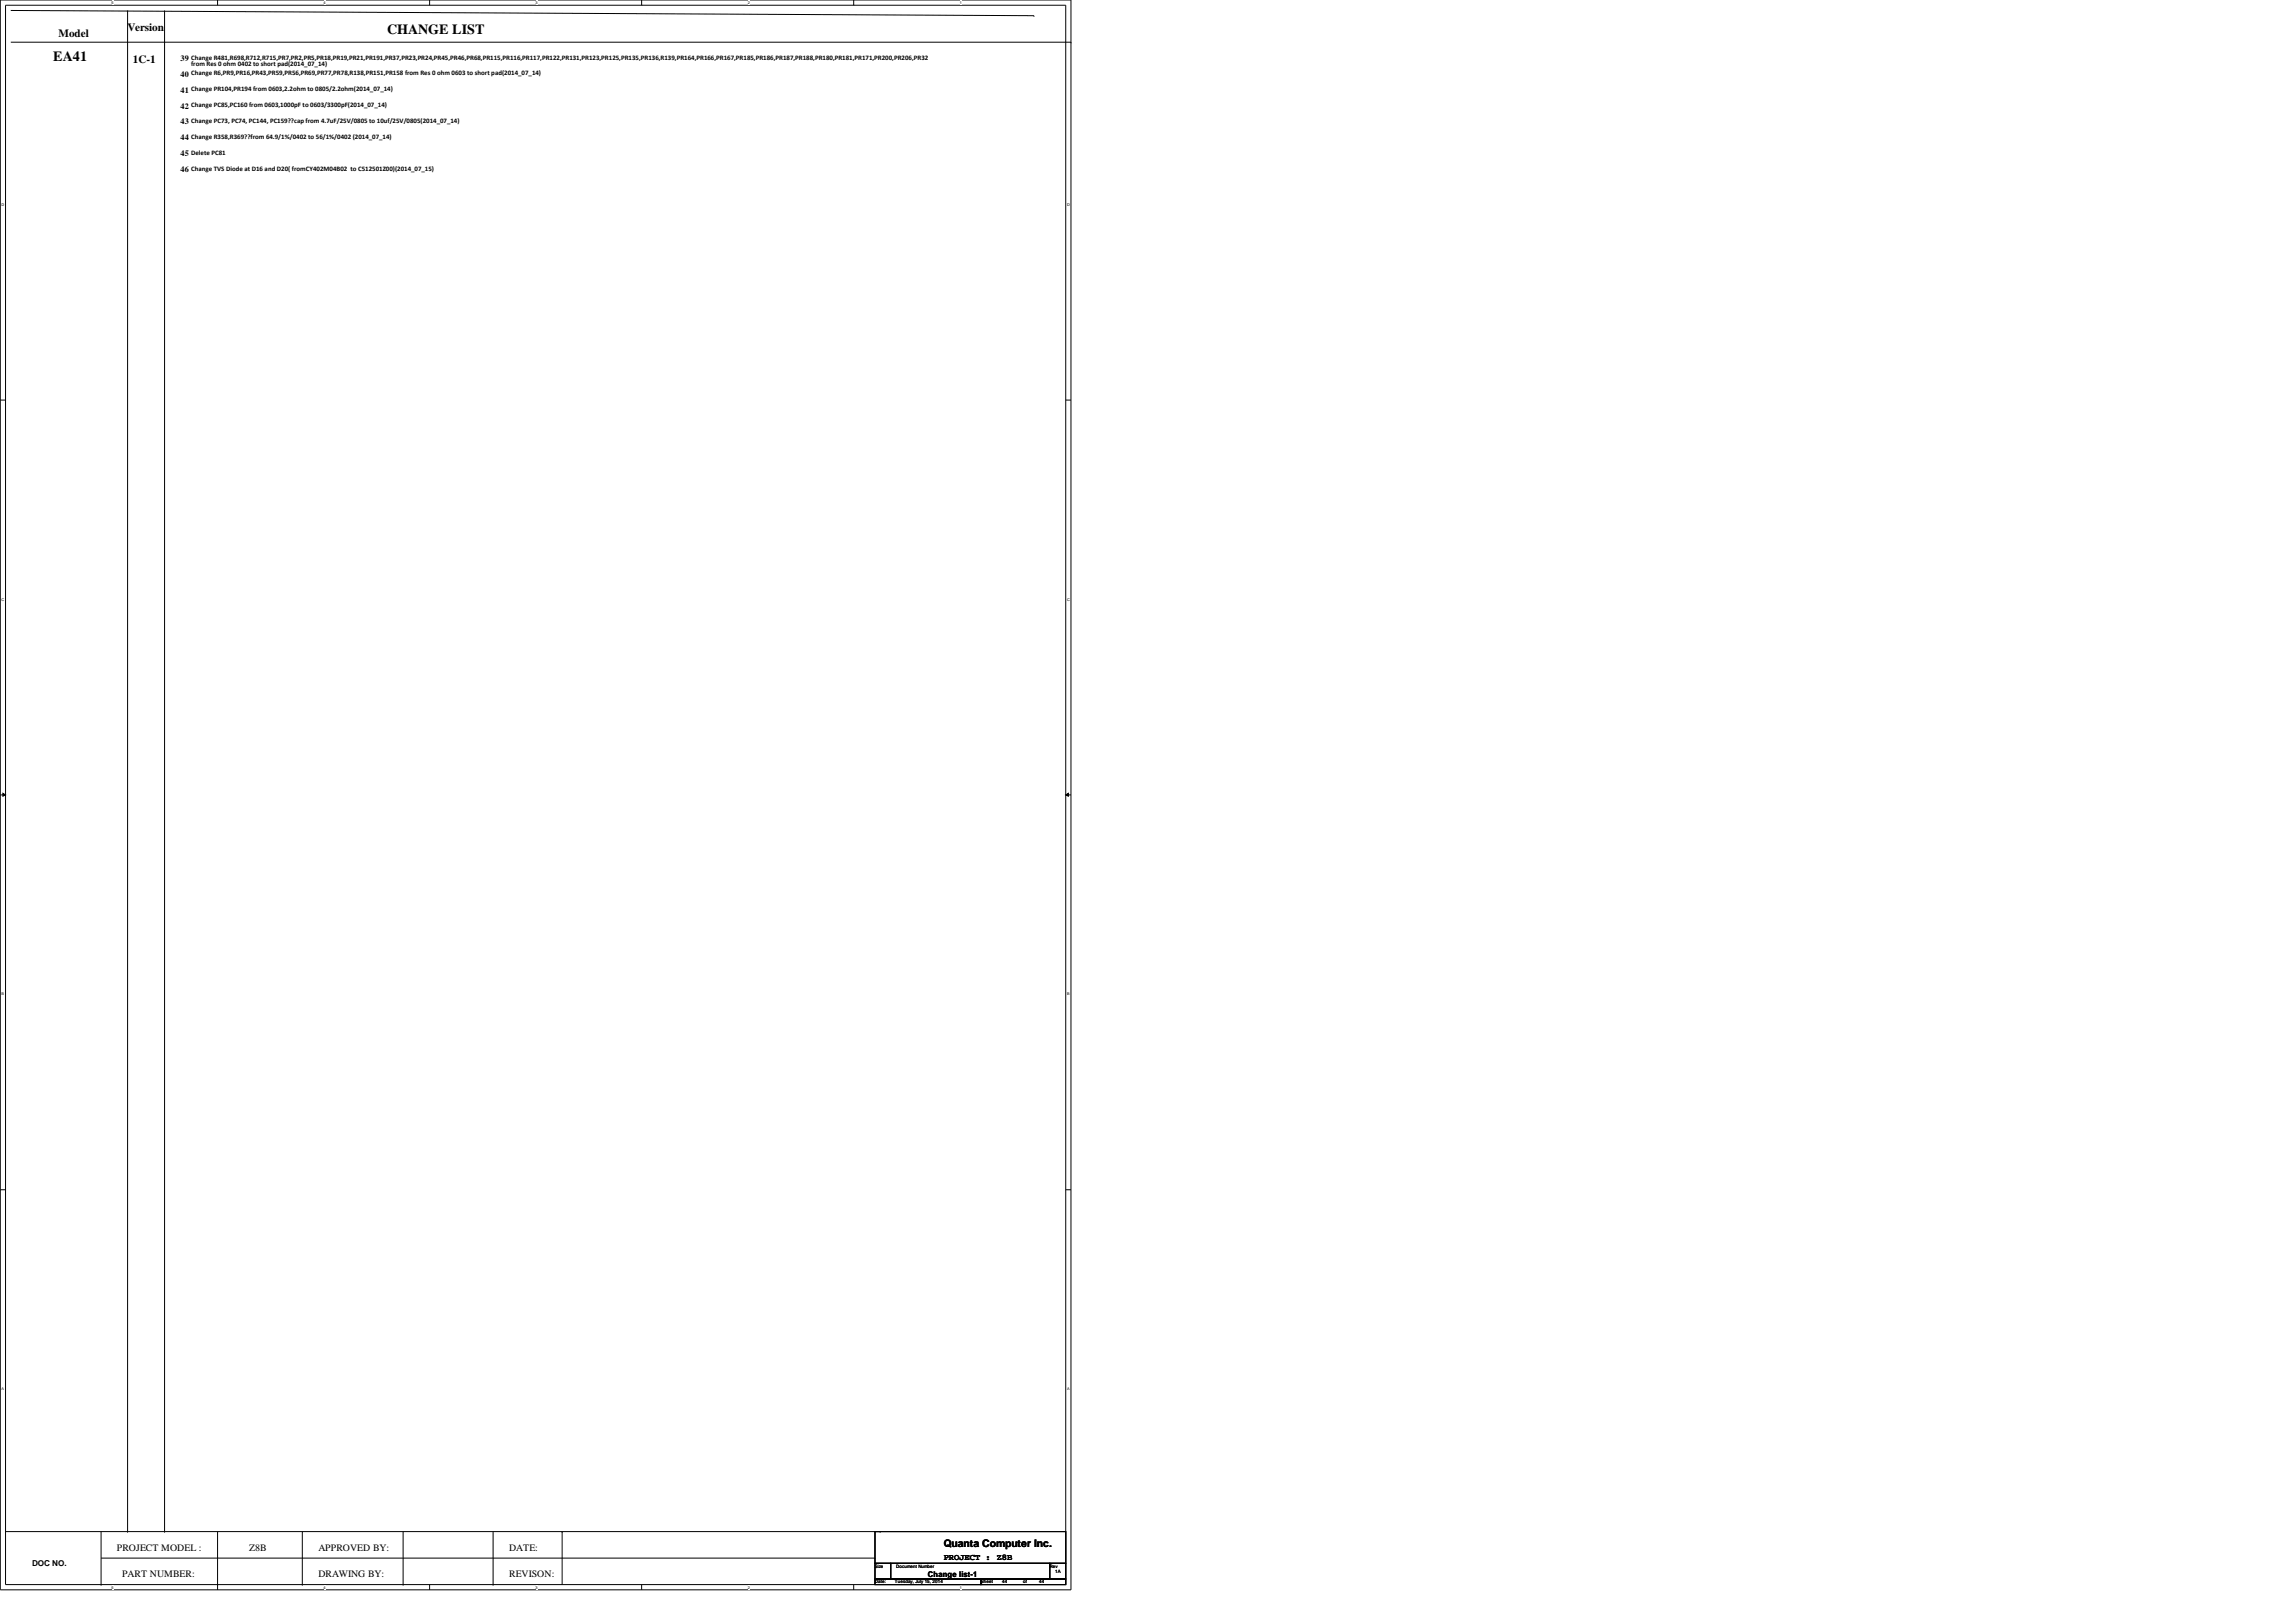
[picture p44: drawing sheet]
<svg xmlns="http://www.w3.org/2000/svg" width="297mm" height="210mm" viewBox="0 0 297 210" stroke-linecap="round" stroke-linejoin="round" font-family="sans-serif">
<defs><g id="words">
<g font-size="1.8">
<text x="50.1" y="4.4">CHANGE LIST</text>
<text x="6.9" y="7.9">EA41</text>
</g>
<g font-size="1.4">
<text x="7.6" y="4.7">Model</text>
<text x="16.5" y="4.1">Version</text>
<text x="17.2" y="8.2">1C-1</text>
<text x="122.1" y="200.2">Quanta Computer Inc.</text>
</g>
<g font-size="1.3">
<text x="15.1" y="200.7">PROJECT MODEL :</text>
<text x="32.3" y="200.7">Z8B</text>
<text x="41.2" y="200.7">APPROVED BY:</text>
<text x="65.9" y="200.7">DATE:</text>
<text x="15.8" y="204.1">PART NUMBER:</text>
<text x="41.2" y="204.1">DRAWING BY:</text>
<text x="65.9" y="204.1">REVISON:</text>
</g>
<g font-size="1.1">
<text x="23.4" y="7.9">39</text>
<text x="23.4" y="9.9">40</text>
<text x="23.4" y="12">41</text>
<text x="23.4" y="14.1">42</text>
<text x="23.4" y="16.1">43</text>
<text x="23.4" y="18.2">44</text>
<text x="23.4" y="20.2">45</text>
<text x="23.4" y="22.3">46</text>
<text x="4.1" y="202.6">DOC NO.</text>
<text x="122.1" y="201.9">PROJECT : Z8B</text>
</g>
<text font-size="1" x="120.1" y="204.1">Change list-1</text>
<g font-size=".9">
<text x="24.7" y="7.7">Change R481,R698,R712,R715,PR7,PR2,PR5,PR18,PR19,PR21,PR191,PR37,PR23,PR24,PR45,PR46,PR68,PR115,PR116,PR117,PR122,PR131,PR123,PR125,PR135,PR136,R139,PR164,PR166,PR167,PR185,PR186,PR187,PR188,PR180,PR181,PR171,PR200,PR206,PR32</text>
<text x="24.7" y="8.6">from Res 0 ohm 0402 to short pad(2014_07_14)</text>
<text x="24.7" y="9.7">Change R6,PR9,PR16,PR43,PR59,PR56,PR69,PR77,PR78,R138,PR151,PR158 from Res 0 ohm 0603 to short pad(2014_07_14)</text>
<text x="24.7" y="11.8">Change PR104,PR194 from 0603,2.2ohm to 0805/2.2ohm(2014_07_14)</text>
<text x="24.7" y="13.9">Change PC85,PC160 from 0603,1000pF to 0603/3300pF(2014_07_14)</text>
<text x="24.7" y="15.9">Change PC73, PC74, PC144, PC159??cap from 4.7uF/25V/0805 to 10uf/25V/0805(2014_07_14)</text>
<text x="24.7" y="18">Change R358,R369??from 64.9/1%/0402 to 56/1%/0402 (2014_07_14)</text>
<text x="24.7" y="20">Delete PC81</text>
<text x="24.7" y="22.1">Change TVS Diode at D16 and D20( fromCY402M04B02 to C512501Z00)(2014_07_15)</text>
</g>
<g font-size=".6">
<text x="113.2" y="202.9">Size</text>
<text x="115.9" y="202.9">Document Number</text>
<text x="135.8" y="202.9">Rev</text>
<text x="136.5" y="203.5">1A</text>
<text x="113.2" y="204.9">Date:</text>
<text x="115.8" y="204.9">Tuesday, July 15, 2014</text>
<text x="126.9" y="204.9">Sheet</text>
<text x="129.7" y="204.9">44</text>
<text x="132.4" y="204.9">of</text>
<text x="134.4" y="204.9">44</text>
</g>
<g font-size=".5">
<text x="14.4" y=".5">5</text>
<text x="41.9" y=".5">4</text>
<text x="69.3" y=".5">3</text>
<text x="96.7" y=".5">2</text>
<text x="124.2" y=".5">1</text>
<text x=".2" y="26.6">D</text>
<text x="138" y="26.6">D</text>
<text x=".2" y="77.7">C</text>
<text x="138" y="77.7">C</text>
<text x=".2" y="128.8">B</text>
<text x="138" y="128.8">B</text>
<text x=".2" y="179.9">A</text>
<text x="138" y="179.9">A</text>
<text x="14.4" y="205.6">5</text>
<text x="41.9" y="205.6">4</text>
<text x="69.3" y="205.6">3</text>
<text x="96.7" y="205.6">2</text>
<text x="124.2" y="205.6">1</text>
</g>
</g></defs>
<path d="M0 0h138.6v205.7h-138.6zM.7 .7h137.2v204.4h-137.2z" fill="none" stroke="#000" stroke-width=".13"/>
<g fill="#fff">
<path d="M14.4 .1h.3v.5h-.3z"/>
<path d="M14.4 205.1h.3v.6h-.3z"/>
</g>
<path d="M28.1 0v.7M28.1 205.1v.6" fill="none" stroke="#000" stroke-width=".13"/>
<g fill="#fff">
<path d="M41.9 .1h.2v.5h-.2z"/>
<path d="M41.9 205.1h.2v.6h-.2z"/>
</g>
<path d="M55.6 0v.7M55.6 205.1v.6" fill="none" stroke="#000" stroke-width=".13"/>
<g fill="#fff">
<path d="M69.3 .1h.3v.5h-.3z"/>
<path d="M69.3 205.1h.3v.6h-.3z"/>
</g>
<path d="M83 0v.7M83 205.1v.6" fill="none" stroke="#000" stroke-width=".13"/>
<g fill="#fff">
<path d="M96.7 .1h.3v.5h-.3z"/>
<path d="M96.7 205.1h.3v.6h-.3z"/>
</g>
<path d="M110.4 0v.7M110.4 205.1v.6" fill="none" stroke="#000" stroke-width=".13"/>
<g fill="#fff">
<path d="M124.2 .1h.2v.5h-.2z"/>
<path d="M124.2 205.1h.2v.6h-.2z"/>
<path d="M.2 26.2h.3v.6h-.3z"/>
<path d="M138 26.2h.3v.6h-.3z"/>
<path d="M.2 77.3h.3v.6h-.3z"/>
<path d="M138 77.3h.3v.6h-.3z"/>
</g>
<path d="M0 51.8h.7M137.9 51.8h.7" fill="none" stroke="#000" stroke-width=".13"/>
<g fill="#fff">
<path d="M.2 128.4h.3v.5h-.3z"/>
<path d="M138 128.4h.3v.5h-.3z"/>
</g>
<path d="M0 102.9h.7M.4 102.7l.3 .2-.3 .1zM137.9 102.9l.3-.2v.3zM137.9 102.9h.7" fill="none" stroke="#000" stroke-width=".13"/>
<path d="M.4 102.7l.3 .2-.3 .1zM137.9 102.9l.3-.2v.3z" fill="#000"/>
<g fill="#fff">
<path d="M.2 179.5h.3v.5h-.3z"/>
<path d="M138 179.5h.3v.5h-.3z"/>
</g>
<g fill="none" stroke="#000" stroke-width=".13">
<path d="M1.4 5.5h137.2M1.4 1.4l132.4 .6M16.5 1.4v196.8M21.3 1.4v196.8M133.8 2h.1M138.6 5.5h.1M0 154h.7M137.9 154h.7M.7 198.2h113.2M13.1 198.2v6.9M16.5 198.2h.1M21.3 198.2h.1"/>
<path d="M28.1 198.2v6.9M39.1 198.2v6.9M52.2 198.2v6.9M63.8 198.2v6.9M72.7 198.2h.1M72.7 198.2v6.9M113.2 198.2h24.7v4.1h-24.7zM113.9 198.2h.1M13.1 205.1h.1M13.1 201.6h100.1M28.1 205.1h.1M39.1 205.1h.1"/>
<path d="M52.2 205.1h.1M63.8 205.1h.1M113.2 202.3h2v2h-2zM113.2 204.3h13.7v.8h-13.7zM113.2 201.6h.1M115.2 202.3h20.6v2h-20.6zM126.9 204.3h11v.8h-11zM135.8 202.3h2.1v2h-2.1z"/>
</g>
<use href="#words"/>
</svg>
